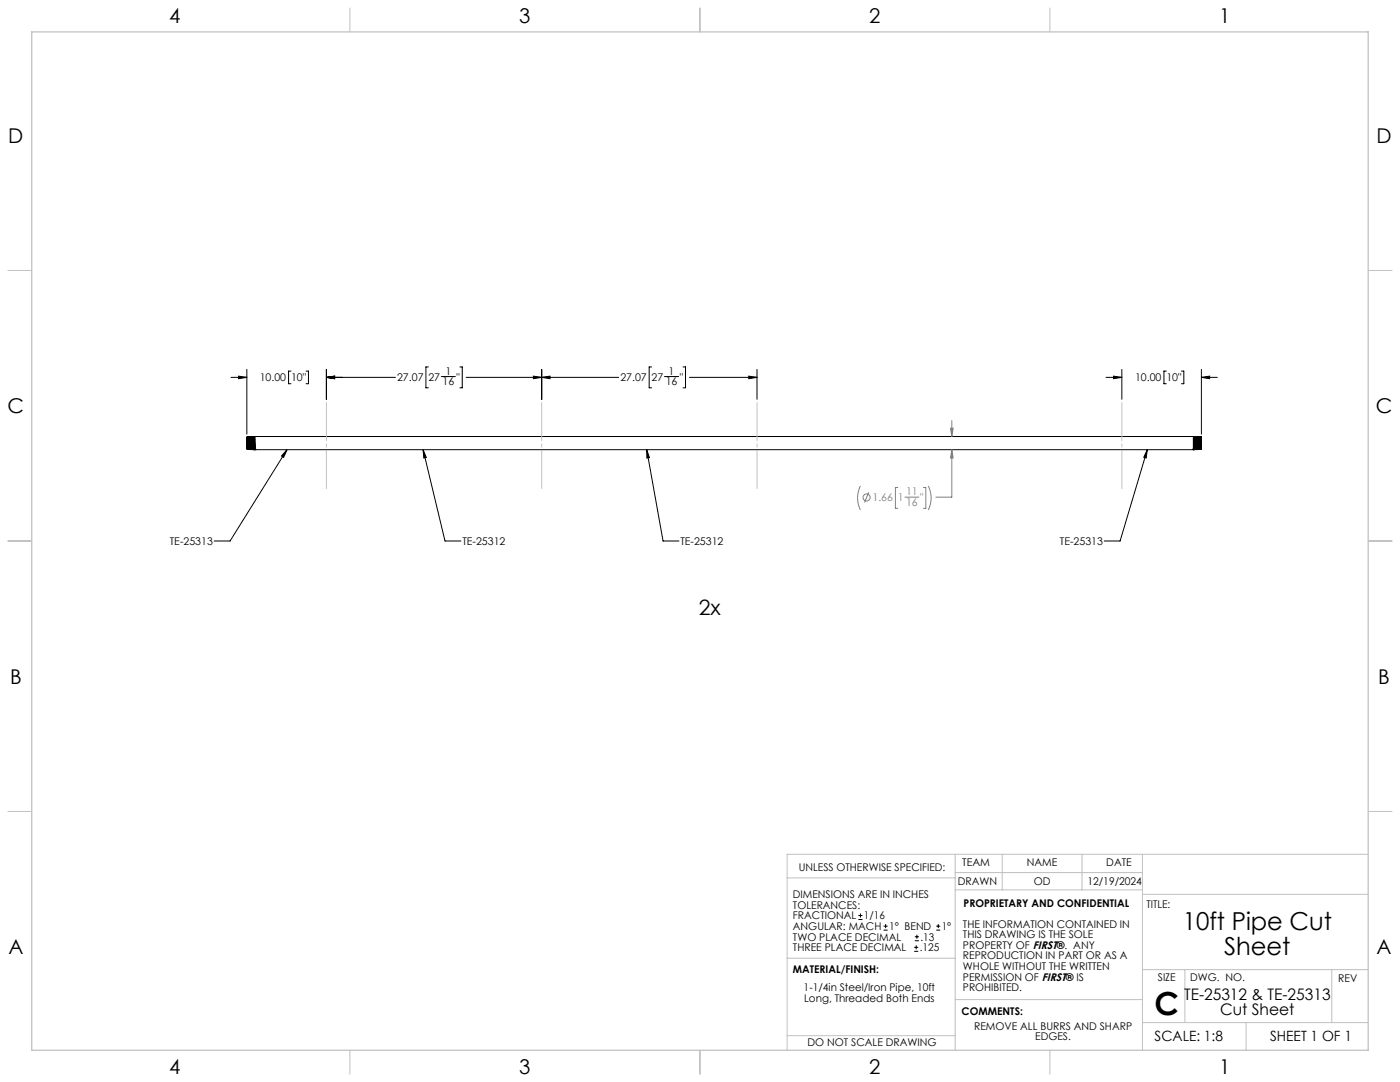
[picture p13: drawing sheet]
<svg xmlns="http://www.w3.org/2000/svg" width="559mm" height="432mm" viewBox="0 0 559 432" stroke-linecap="round" stroke-linejoin="round" font-family="sans-serif">
<defs><g id="words">
<text font-size="12.7" x="460.9" y="405.2">C</text>
<g font-size="9.9">
<text x="472.1" y="371.2">10ft Pipe Cut</text>
<text x="488.6" y="381.1">Sheet</text>
</g>
<text font-size="8.5" x="278.9" y="245.4">2x</text>
<g font-size="8.1">
<text x="67.6" y="9.3">4</text>
<text x="207.3" y="9.3">3</text>
<text x="347" y="9.3">2</text>
<text x="486.7" y="9.3">1</text>
<text x="3.3" y="57">D</text>
<text x="549.4" y="57">D</text>
<text x="3" y="164.9">C</text>
<text x="549.1" y="164.9">C</text>
<text x="4" y="272.9">B</text>
<text x="550.1" y="272.9">B</text>
<text x="3.3" y="380.8">A</text>
<text x="549.4" y="380.8">A</text>
<text x="67.6" y="428.4">4</text>
<text x="207.3" y="428.4">3</text>
<text x="347" y="428.4">2</text>
<text x="486.7" y="428.4">1</text>
</g>
<g font-size="6.3">
<text x="472.6" y="398.9">TE-25312 &amp; TE-25313</text>
<text x="487" y="405.3">Cut Sheet</text>
</g>
<g font-size="5.6">
<text x="460.9" y="415.2">SCALE: 1:8</text>
<text x="507" y="415.2">SHEET 1 OF 1</text>
</g>
<g font-size="4.2">
<text x="177.8" y="149.6">1</text>
<text x="266.9" y="149.6">1</text>
<text x="103.7" y="152.2">10.00</text>
<text x="116.2" y="152.2">10&quot;</text>
<text x="158.5" y="151.9">27.07</text>
<text x="171" y="151.9">27</text>
<text x="176.6" y="153.8">16</text>
<text x="182.2" y="151.9">&quot;</text>
<text x="247.6" y="151.9">27.07</text>
<text x="260.1" y="151.9">27</text>
<text x="265.7" y="153.8">16</text>
<text x="271.3" y="151.9">&quot;</text>
<text x="453.1" y="152.2">10.00</text>
<text x="465.6" y="152.2">10&quot;</text>
<text x="67.8" y="217.5">TE-25313</text>
<text x="184.5" y="217.5">TE-25312</text>
<text x="271.6" y="217.5">TE-25312</text>
<text x="423.1" y="217.5">TE-25313</text>
<text x="318.8" y="347.7">UNLESS OTHERWISE SPECIFIED:</text>
<text x="384.1" y="345.5">TEAM</text>
<text x="409.9" y="345.7">NAME</text>
<text x="441.6" y="345.7">DATE</text>
<text x="382.3" y="353.3">DRAWN</text>
<text x="412.6" y="353.3">OD</text>
<text x="434" y="353.3">12/19/2024</text>
<text x="316.5" y="358.5">DIMENSIONS ARE IN INCHES</text>
<text x="316.5" y="362.7">TOLERANCES:</text>
<text x="384.6" y="361.9">PROPRIETARY AND CONFIDENTIAL</text>
<text x="457.6" y="362.3">TITLE:</text>
<text x="316.5" y="371.2">ANGULAR: MACH</text>
<text x="316.5" y="366.9">FRACTIONAL</text>
<text x="344.8" y="366.9">1/16</text>
<text x="354.9" y="371.2">1° BEND</text>
<text x="375.9" y="371.2">1°</text>
<text x="384.4" y="370.2">THE INFORMATION CONTAINED IN</text>
<text x="316.5" y="375.4">TWO PLACE DECIMAL</text>
<text x="367.4" y="375.4">.13</text>
<text x="384.4" y="374.4">THIS DRAWING IS THE SOLE</text>
<text x="316.5" y="379.6">THREE PLACE DECIMAL</text>
<text x="367.1" y="379.6">.125</text>
<text x="384.4" y="378.6">PROPERTY OF FIRST®. ANY</text>
<text x="384.4" y="382.9">REPRODUCTION IN PART OR AS A</text>
<text x="316.5" y="388.4">MATERIAL/FINISH:</text>
<text x="384.4" y="387.1">WHOLE WITHOUT THE WRITTEN</text>
<text x="320.8" y="395.6">1-1/4in Steel/Iron Pipe, 10ft</text>
<text x="384.4" y="391.3">PERMISSION OF FIRST® IS</text>
<text x="384.4" y="395.6">PROHIBITED.</text>
<text x="462.2" y="391.3">SIZE</text>
<text x="475.1" y="391.3">DWG. NO.</text>
<text x="534.1" y="391.8">REV</text>
<text x="321" y="399.8">Long, Threaded Both Ends</text>
<text x="383.8" y="405.1">COMMENTS:</text>
<text x="388.8" y="410.9">REMOVE ALL BURRS AND SHARP</text>
<text x="322.3" y="417.6">DO NOT SCALE DRAWING</text>
<text x="413.2" y="415.2">EDGES.</text>
</g>
<g font-size="4.2" fill="#808080">
<text x="361.7" y="197.7">11</text>
<text x="348.2" y="200.1">1.66</text>
<text x="358.4" y="200.1">1</text>
<text x="361.7" y="201.9">16</text>
<text x="367.3" y="200.1">&quot;</text>
</g>
</g></defs>
<g fill="none" stroke="#c0c0c0" stroke-width=".4">
<path d="M139.7 3.2v9.5M279.4 3.2v9.5M419.1 3.2v9.5M3.1 107.9h9.6M546.1 107.9h9.5M3.1 215.9h9.6M546.1 215.9h9.5M3.1 323.8h9.6M546.1 323.8h9.5M314.2 350.3h67M381.2 340.9v78.2M381.2 355.1h74.8"/>
<path d="M381.2 348.2h74.8M400 340.9v14.2M431.9 340.9v14.2M456 340.9v78.2M456 356.9h90.1M546.1 340.9h-231.9v78.2M314.2 382.4h67.2M381.2 398.9h74.8M456 387h90.1M472.9 387v21.1M531.6 387v21.1M139.7 419.1v9.6"/>
<path d="M279.4 419.1v9.6M314.2 413.3h67M419.1 419.1v9.6M456 408.1h90.1M497.4 408.1v11"/>
</g>
<path d="M12.7 12.7h533.4v406.4h-533.4z" fill="none" stroke="#c0c0c0" stroke-width=".5"/>
<g fill="none" stroke="#000" stroke-width=".4">
<path d="M92.2 150.6h6.3M95.2 150.1l3.3 .5-3.3 .5zM98.5 147.4v25.8M116.1 148.1h-.9v5h.9M122.2 148.1h.9v5h-.9M130.3 150.6l3.3-.5v1zM130.3 147.4v11.9M130.3 150.6h27.5M171 146.4h-1v8.4h1M176.1 150.3h5.7M183.6 146.4h.9v8.4h-.9M186.1 150.6h60.8"/>
<path d="M212.9 150.1l3.3 .5-3.3 .5zM216.2 150.6l3.3-.5v1zM216.2 147.4v11.9M260.1 146.4h-1v8.4h1M265.2 150.3h5.7M272.6 146.4h1v8.4h-1M275.2 150.6h27M298.9 150.1l3.3 .5-3.3 .5zM302.2 147.4v11.9M441.4 150.6h6.4M444.5 150.1l3.3 .5-3.3 .5zM447.8 147.4v11.9"/>
<path d="M465.5 148.1h-.9v5h.9M471.6 148.1h.9v5h-.9M479.5 150.6l3.3-.5v1zM479.5 150.6h6.4M479.5 147.4v25.8M98.6 174.4l.1 5M98.6 174.4h.1M98.7 174.4h.1M98.7 174.5l.1 4.7zM98.8 179.2l-.1 .2M98.8 174.3l-.1 .1M98.8 174.3l.1 5.1"/>
<path d="M98.8 174.3h.1M98.8 179.2h.1M98.8 179.2h.3M98.8 174.3l.1 .1M98.8 174.3l.2 5.1M98.9 174.4h.1M98.9 174.4l.2 4.8M99 174.4l.1 4.8M99.1 174.3l-.1 .1M99.1 174.3l.1 5.1M99.1 174.3h.1M99.1 179.2h.1"/>
<path d="M99.1 174.3l.1 .1M99.1 179.2l.1 .2M99.2 174.4h.1M99.2 174.4l.1 4.8M99.2 179.4h.1M99.3 179.2l-.1 .2M99.3 174.3l-.1 .1M99.3 174.3l.2 5.1M99.3 174.3h.1M99.3 179.2h.1M99.4 174.3l.1 .1M99.4 179.2l.1 .2"/>
<path d="M99.4 174.3l.1 5.1M99.5 174.4h.1M99.5 174.4l.1 4.8M99.5 179.4h.1M99.5 174.4l.2 4.8M99.6 179.2l-.1 .2M99.6 174.2l-.1 .2M99.6 179.2h.1M99.6 174.3l.2 5.1M99.6 174.2h.1M99.7 174.2l.1 .2M99.7 179.2l.1 .2"/>
<path d="M99.7 174.3l.1 5.1M99.8 174.4l.1 4.8M99.8 179.4h.1M99.8 174.4h.1M99.9 179.2l-.1 .2M99.9 174.2l-.1 .2M99.9 179.2h.1M99.9 174.2l.1 5.2M99.9 174.2h.1M99.9 174.2l.1 .2M99.9 179.2l.1 .2M99.9 174.2l.2 5.2"/>
<path d="M100 174.4h.1M100 174.4l.2 4.8M100 179.4h.1M100.1 174.4l.1 4.8M100.2 179.2l-.1 .2M100.2 174.2l-.1 .2M100.2 179.2h.1M100.2 174.2l.1 5.2M100.2 174.2h.1M100.2 174.2l.1 .2M100.2 179.2l.1 .2M100.2 174.2l.2 5.2"/>
<path d="M100.3 174.4h.1M100.3 179.4h.1M100.3 174.4l.1 4.8M100.4 179.2v.2M100.4 174.2l-.1 .2M100.4 174.2l.2 5.2M100.4 174.2h.1M100.4 179.2h.1M100.5 179.2l.1 .2M100.5 174.2l.1 5.2M100.5 174.2l.1 .2M100.6 174.4h.1"/>
<path d="M100.6 174.4l.1 4.8M100.6 179.4h.1M100.6 174.4l.2 4.8M100.7 179.2l-.1 .2M100.7 174.2l-.1 .2M100.7 174.2l.2 5.2M100.7 179.2h.1M100.8 174.2l.1 .2M100.8 179.2l.1 .2M100.8 174.2l.1 5.2M100.8 174.2h-.1M100.9 174.4h.1"/>
<path d="M100.9 174.4l.1 4.8M100.9 179.4h.1M101 179.2l-.1 .2M101 174.2l-.1 .2M101 174.2l.1 5.2M101 174.2h.1M101 179.2h.1M101 174.2l.1 .2M101 179.2l.1 .3M101 174.2l.2 5.2M101.1 174.4l.2 4.8M101.1 179.5h.1"/>
<path d="M101.1 174.4h.1M101.2 174.4l.1 4.9M101.3 179.3l-.1 .2M101.3 174.2l-.1 .2M101.3 179.3h.1M101.3 174.2l.1 5.3M101.3 174.2h.1M101.3 174.2l.1 .2M101.3 179.3l.1 .2M101.3 174.2l.2 5.3M101.4 174.4l.1 4.9M101.4 179.5h.1"/>
<path d="M101.5 174.3l.2 5.1M101.5 174.3l-.1 .1M101.5 179.4v.1M101.5 179.4h.2M101.6 174.2l-.1 .1M101.6 174.2l.1 5.3M101.6 174.2h.1M101.6 174.2l.1 5.2M101.7 179.5h.1M101.7 174.2v5.2M101.7 179.4v.1M101.7 174.2h374.6"/>
<path d="M101.7 179.5h374.7M101.7 174.2h-.1M114.5 179.5l-22.7 36.4h-6.3M114.5 179.5l-1.3 3-.8-.5zM168.9 179.5l8.7 36.4h6.4M168.9 179.5l1.2 3.1-.9 .2zM258.1 179.5l6.6 36.4h6.3M258.1 179.5l1.1 3.1-1 .2zM457.9 179.5l-.4 3.3-1-.3zM457.9 179.5l-10.8 36.4h-6.4M476.3 179l.1 .5M476.3 179l.1 .4"/>
<path d="M476.3 174.2v4.8M476.3 179v.5M476.3 174.2h.1M476.4 179.4v.1M476.4 174.2l.2 5.3M476.4 174.2v5.2M476.4 174.2h.1M476.5 179.4l.1 .1M476.5 174.2l.1 .1M476.5 174.2l.1 5.3M476.6 174.3v1.7M476.6 179.5h.1"/>
<path d="M476.6 174.3v.1M476.6 174.6l.1 4.6M476.6 174.4v.2M476.6 176l.1 3.3M476.6 174.6v1.4M476.7 174.2l-.1 .2M476.7 179.3l.1 .2M476.7 179.3l-.1 .2M476.7 174.2l.1 5.2M476.7 174.2h.1M476.7 174.2l.1 .2M476.7 174.2l.2 5.2"/>
<path d="M476.8 174.4h.1M476.8 174.4l.2 4.8M476.8 179.5h.1M476.9 174.4l.1 4.8M477 174.2l-.1 .2M477 179.2l-.1 .3M477 174.2l.1 5.2M477 174.2h.1M477 179.2h.1M477 179.2l.1 .2M477 174.2l.1 .2M477 174.2l.2 5.2"/>
<path d="M477.1 174.4h.1M477.1 174.4l.2 4.8M477.1 179.4h.1M477.2 174.4l.1 4.8M477.3 174.2l-.1 .2M477.3 179.2l-.1 .2M477.3 174.2l.1 5.2M477.3 174.2h.1M477.3 179.2h.1M477.3 179.2l.1 .2M477.3 174.2l.1 .2M477.4 174.4l.2 4.8"/>
<path d="M477.4 179.4h.1M477.4 174.4h.1M477.6 174.2l-.2 .2M477.6 179.2l-.2 .2M477.6 179.2h.1M477.6 174.2l.1 5.2M477.6 174.2h.1M477.6 179.2l.1 .2M477.6 174.2l.1 .2M477.7 174.4l.1 4.8M477.7 179.4h.1M477.7 174.4h.1"/>
<path d="M477.7 174.4l.2 4.8M477.8 174.2l-.1 .2M477.8 179.2l-.1 .2M477.8 179.2h.1M477.8 174.2l.1 5.2M477.8 174.2h.1M477.9 179.2v.2M477.9 174.2l.1 .2M477.9 174.2l.1 5.2M477.9 179.4h.1M478 174.4l.1 4.8M478 174.4h.1"/>
<path d="M478.1 174.2l-.1 .2M478.1 174.2l.1 5.2M478.1 174.2h.1M478.1 179.2h.1M478.1 179.2l.1 .2M478.1 174.2l.1 .2M478.1 179.2l-.1 .2M478.1 174.2l.2 5.2M478.2 174.4h.1M478.2 174.4l.2 4.8M478.2 179.4h.1M478.3 174.4l.1 4.8"/>
<path d="M478.4 174.2l-.1 .2M478.4 179.2l-.1 .2M478.4 174.3l.1 5.1M478.4 174.2h.1M478.4 179.2h.1M478.4 179.2l.1 .2M478.4 174.2l.1 .2M478.5 174.4h.1M478.5 174.4l.1 4.8M478.5 179.4h.1M478.5 174.4l.2 4.8M478.6 174.3l-.1 .1"/>
<path d="M478.6 179.2l-.1 .2M478.6 174.3l.2 5.1M478.6 174.3h.1M478.6 179.2h.1M478.7 179.2l.1 .2M478.7 174.3l.1 .1M478.7 174.3l.1 5.1M478.8 174.4h.1M478.8 174.4l.1 4.8M478.8 179.4h.1M478.8 174.4l.2 4.8M478.9 174.3l-.1 .1"/>
<path d="M478.9 179.2l-.1 .2M478.9 179.2h.1M478.9 174.3l.2 5.1zM478.9 174.3h.1M479 179.2l.1 .2M479 174.3l.1 .1M479.1 174.4l.1 4.8M479.1 179.4h.1M479.1 174.4h.1M479.2 174.3l-.1 .1M479.2 179.2l-.1 .2M479.2 179.2h.1"/>
<path d="M479.2 174.3l.1 4.9M479.2 174.3h.1M479.2 179.2l.2 .2M479.2 174.3l.2 .1M479.2 174.3l.1 3.3M479.3 177.6l.2 1.5M479.3 177.6v1.6M479.4 174.4h.1M479.4 174.4l.1 4.7-.2 .1M479.4 174.4l.1 3.8M479.5 178.2l-.1-3.7 .1 4.6M479.5 178.2v.9"/>
</g>
<g fill="none" stroke="#808080" stroke-width=".4">
<path d="M379.4 170.9h1l-.5 3.3zM379.9 179.5v18.9h-6.3M379.9 167.9v6.3M379.9 179.5l.5 3.3h-1zM343.4 193.9a10.7 10.7 0 0 0 0 9.6M346.7 196.5l-1.6 4.1M358.4 194.6h-1v8.3h1M361.2 198.4h5.6M368.6 194.6h.9v8.3h-.9M370.5 193.9a10.7 10.7 0 0 1 0 9.6"/>
<circle cx="345.9" cy="198.5" r="1.41"/>
</g>
<path d="M130.3 160.6v34.4M216.2 160.6v34.4M302.2 160.6v34.4M447.8 160.6v34.4" fill="none" stroke="#c0c0c0" stroke-width=".4" stroke-dasharray="15.2 1.3 1.3 1.3" stroke-dashoffset="-.1"/>
<g fill="#000">
<path d="M130.3 150.6l3.3-.5v1zM95.2 150.1l3.3 .5-3.3 .5zM130.3 150.6l3.3-.5v1zM212.9 150.1l3.3 .5-3.3 .5zM216.2 150.6l3.3-.5v1zM298.9 150.1l3.3 .5-3.3 .5zM444.5 150.1l3.3 .5-3.3 .5zM479.5 150.6l3.3-.5v1z"/>
<path d="M114.5 179.5l-1.3 3-.8-.5zM168.9 179.5l1.2 3.1-.9 .2zM258.1 179.5l1.1 3.1-1 .2zM457.9 179.5l-.4 3.3-1-.3z"/>
</g>
<path d="M379.9 179.5l.5 3.3h-1zM379.4 170.9h1l-.5 3.3z" fill="#808080"/>
<g fill="none" stroke="#000" stroke-width=".4">
<path d="M342.6 367h1.6M342.6 365.4h1.6M343.4 364.6v1.5M352.7 371.2h1.6M352.7 369.6h1.6M353.5 368.8v1.6M364.9 379.7h1.6M364.9 378.1h1.6M365.2 375.4h1.6M365.2 373.8h1.6M365.7 377.3v1.5M366 373v1.6"/>
<path d="M373.7 371.2h1.6M373.7 369.6h1.6M374.5 368.8v1.6"/>
</g>
<use href="#words"/>
</svg>
